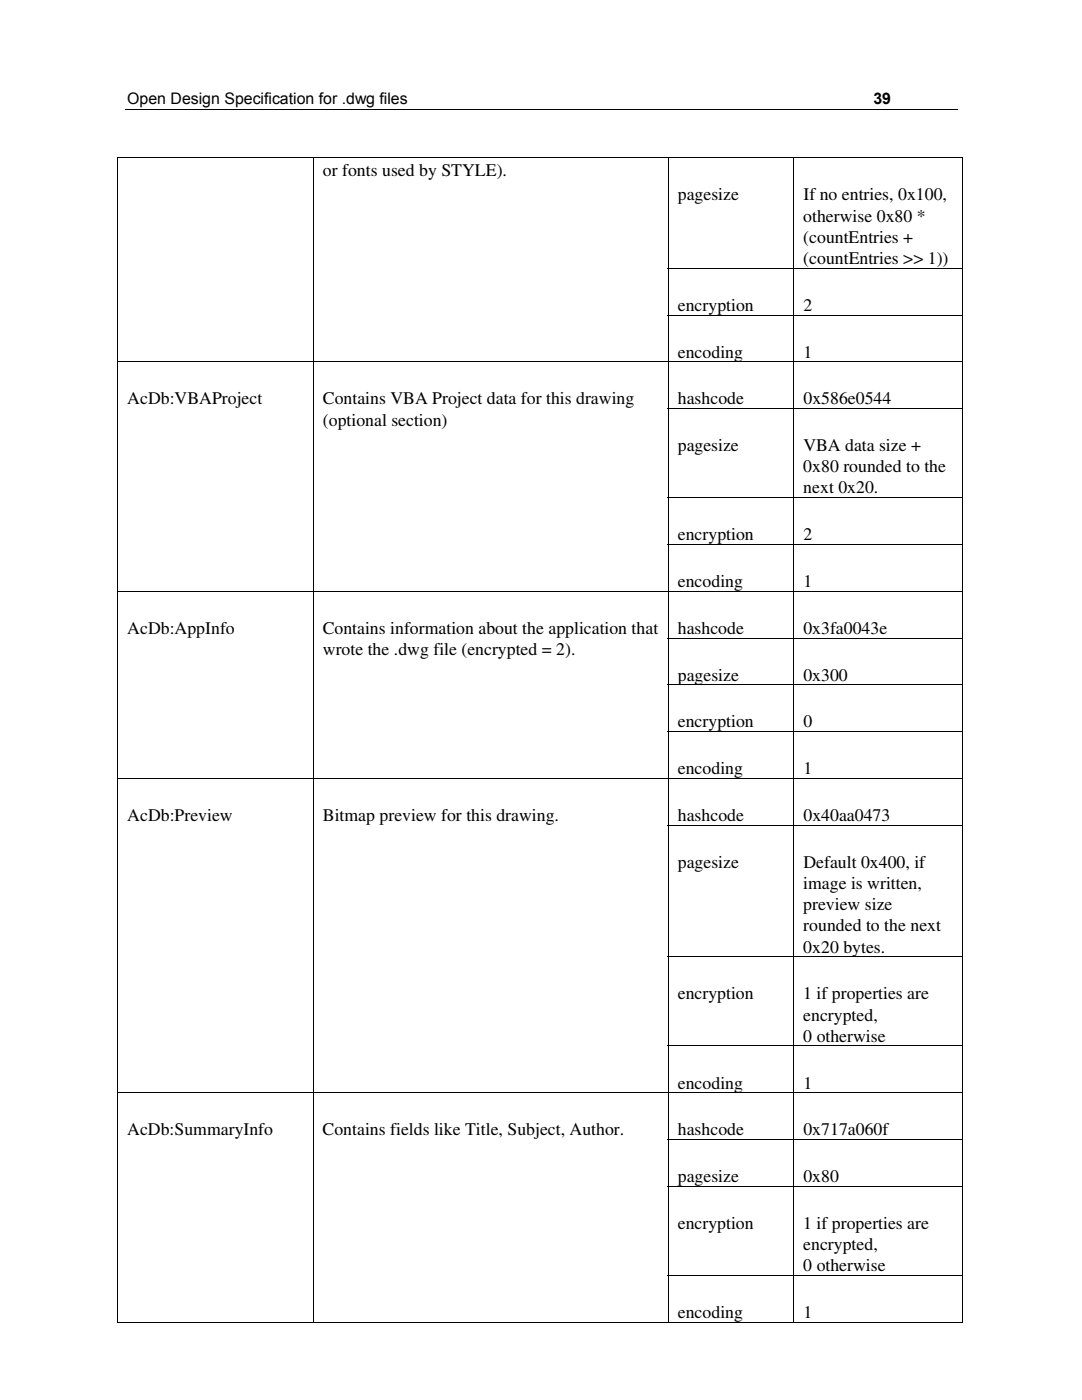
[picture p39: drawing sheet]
<svg xmlns="http://www.w3.org/2000/svg" width="216mm" height="279mm" viewBox="0 0 216 279" stroke-linecap="round" stroke-linejoin="round" font-family="sans-serif">
<defs><g id="words">
<g font-size="3.5">
<text x="64.4" y="35.1">or fonts used by STYLE).</text>
<text x="135.3" y="40">pagesize</text>
<text x="160.3" y="40">If no entries, 0x100,</text>
<text x="160.3" y="44.2">otherwise 0x80 *</text>
<text x="160.3" y="48.5">(countEntries +</text>
<text x="160.3" y="52.7">(countEntries &gt;&gt; 1))</text>
<text x="135.3" y="62">encryption</text>
<text x="160.3" y="62">2</text>
<text x="135.3" y="71.4">encoding</text>
<text x="160.3" y="71.4">1</text>
<text x="25.4" y="80.7">AcDb:VBAProject</text>
<text x="64.4" y="80.7">Contains VBA Project data for this drawing</text>
<text x="135.3" y="80.7">hashcode</text>
<text x="160.3" y="80.7">0x586e0544</text>
<text x="64.4" y="84.9">(optional section)</text>
<text x="135.3" y="90">pagesize</text>
<text x="160.3" y="94.3">0x80 rounded to the</text>
<text x="160.3" y="90">VBA data size +</text>
<text x="160.3" y="98.5">next 0x20.</text>
<text x="135.3" y="107.8">encryption</text>
<text x="160.3" y="107.8">2</text>
<text x="135.3" y="117.2">encoding</text>
<text x="160.3" y="117.2">1</text>
<text x="25.4" y="126.5">AcDb:AppInfo</text>
<text x="64.4" y="126.5">Contains information about the application that</text>
<text x="64.4" y="130.7">wrote the .dwg file (encrypted = 2).</text>
<text x="135.3" y="126.5">hashcode</text>
<text x="160.3" y="126.5">0x3fa0043e</text>
<text x="135.3" y="135.8">pagesize</text>
<text x="160.3" y="135.8">0x300</text>
<text x="135.3" y="145.2">encryption</text>
<text x="160.3" y="145.2">0</text>
<text x="135.3" y="154.5">encoding</text>
<text x="160.3" y="154.5">1</text>
<text x="25.4" y="163.8">AcDb:Preview</text>
<text x="64.4" y="163.8">Bitmap preview for this drawing.</text>
<text x="135.3" y="163.8">hashcode</text>
<text x="160.3" y="163.8">0x40aa0473</text>
<text x="135.3" y="173.2">pagesize</text>
<text x="160.3" y="173.2">Default 0x400, if</text>
<text x="160.3" y="177.4">image is written,</text>
<text x="160.3" y="181.6">preview size</text>
<text x="160.3" y="185.9">rounded to the next</text>
<text x="160.3" y="190.1">0x20 bytes.</text>
<text x="135.3" y="199.4">encryption</text>
<text x="160.3" y="199.4">1 if properties are</text>
<text x="160.3" y="203.7">encrypted,</text>
<text x="160.3" y="207.9">0 otherwise</text>
<text x="135.3" y="217.2">encoding</text>
<text x="160.3" y="217.2">1</text>
<text x="25.4" y="226.6">AcDb:SummaryInfo</text>
<text x="64.4" y="226.6">Contains fields like Title, Subject, Author.</text>
<text x="135.3" y="226.6">hashcode</text>
<text x="160.3" y="226.6">0x717a060f</text>
<text x="135.3" y="235.9">pagesize</text>
<text x="160.3" y="235.9">0x80</text>
<text x="135.3" y="245.2">encryption</text>
<text x="160.3" y="245.2">1 if properties are</text>
<text x="160.3" y="249.5">encrypted,</text>
<text x="160.3" y="253.7">0 otherwise</text>
<text x="135.3" y="263">encoding</text>
<text x="160.3" y="263">1</text>
</g>
<g font-size="3.2">
<text x="25.4" y="20.7">Open Design Specification for .dwg files</text>
<text x="174.3" y="20.7">39</text>
</g>
</g></defs>
<g fill="none" stroke="#000" stroke-width=".2">
<path d="M23.4 31.5h168.8M23.5 31.6v21.8M24.9 21.8h166.1M62.5 31.6v21.8M133.4 31.6v21.8M158.4 31.6v21.8M192.1 31.6v21.8M23.5 53.6v9.2M62.5 53.6v9.2M133.3 53.5h58.9M133.4 53.6v9.2M158.4 53.6v9.2"/>
<path d="M192.1 53.6v9.2M23.4 72.2h168.8M23.5 62.9v9.2M23.5 72.3v9.1M62.5 62.9v9.2M62.5 72.3v9.1M133.3 62.9h58.9M133.4 62.9v9.2M133.4 72.3v9.1M158.4 62.9v9.2M158.4 72.3v9.1M192.1 62.9v9.2"/>
<path d="M192.1 72.3v9.1M23.5 81.6v17.7M23.5 99.4v9.2M62.5 81.6v17.7M62.5 99.4v9.2M133.3 81.5h58.9M133.3 99.3h58.9M133.4 81.6v17.7M133.4 99.4v9.2M158.4 81.6v17.7M158.4 99.4v9.2M192.1 81.6v17.7"/>
<path d="M192.1 99.4v9.2M23.4 118h168.8M23.5 108.8v9.1M23.5 118.1v9.2M62.5 108.8v9.1M62.5 118.1v9.2M133.3 108.7h58.9M133.4 108.8v9.1M133.4 118.1v9.2M158.4 108.8v9.1M158.4 118.1v9.2M192.1 108.8v9.1"/>
<path d="M192.1 118.1v9.2M23.5 127.4v9.2M23.5 136.8v9.1M62.5 127.4v9.2M62.5 136.8v9.1M133.3 127.3h58.9M133.3 136.7h58.9M133.4 127.4v9.2M133.4 136.8v9.1M158.4 127.4v9.2M158.4 136.8v9.1M192.1 127.4v9.2"/>
<path d="M192.1 136.8v9.1M23.4 155.3h168.8M23.5 146.1v9.2M23.5 155.4v9.2M62.5 146.1v9.2M62.5 155.4v9.2M133.3 146h58.9M133.4 146.1v9.2M133.4 155.4v9.2M158.4 146.1v9.2M158.4 155.4v9.2M192.1 146.1v9.2"/>
<path d="M192.1 155.4v9.2M23.5 164.8v26.1M62.5 164.8v26.1M133.3 164.7h58.9M133.4 164.8v26.1M158.4 164.8v26.1M192.1 164.8v26.1M23.5 191v17.7M62.5 191v17.7M133.3 190.9h58.9M133.4 191v17.7M158.4 191v17.7"/>
<path d="M192.1 191v17.7M23.4 218.1h168.8M23.5 208.8v9.2M23.5 218.2v9.1M62.5 208.8v9.2M62.5 218.2v9.1M133.3 208.7h58.9M133.4 208.8v9.2M133.4 218.2v9.1M158.4 208.8v9.2M158.4 218.2v9.1M192.1 208.8v9.2"/>
<path d="M192.1 218.2v9.1M23.5 227.5v9.2M23.5 236.8v17.7M62.5 227.5v9.2M62.5 236.8v17.7M133.3 227.4h58.9M133.3 236.7h58.9M133.4 227.5v9.2M133.4 236.8v17.7M158.4 227.5v9.2M158.4 236.8v17.7M192.1 227.5v9.2"/>
<path d="M192.1 236.8v17.7M23.5 254.6v9.4M62.5 254.6v9.4M133.3 254.6h58.9M133.4 254.6v9.4M158.4 254.6v9.4M192.1 254.6v9.4M23.4 263.9h39M62.6 263.9h70.7M133.4 263.9h24.9M158.5 263.9h33.5"/>
</g>
<g fill="#000">
<path d="M23.4 31.4h.2v.2h-.2zM192 31.4h.2v.2h-.2zM23.4 53.4h.2v.2h-.2zM62.4 53.4h.2v.2h-.2zM23.4 62.8h.2v.1h-.2zM62.4 62.8h.2v.1h-.2zM23.4 81.4h.2v.2h-.2zM23.4 99.3h.2v.1h-.2zM62.4 81.4h.2v.2h-.2zM62.4 99.3h.2v.1h-.2zM23.4 108.6h.2v.2h-.2zM62.4 108.6h.2v.2h-.2z"/>
<path d="M23.4 127.3h.2v.1h-.2zM23.4 136.6h.2v.2h-.2zM62.4 127.3h.2v.1h-.2zM62.4 136.6h.2v.2h-.2zM23.4 145.9h.2v.2h-.2zM62.4 145.9h.2v.2h-.2zM23.4 164.6h.2v.2h-.2zM62.4 164.6h.2v.2h-.2zM23.4 190.9h.2v.1h-.2zM62.4 190.9h.2v.1h-.2zM23.4 208.7h.2v.1h-.2zM62.4 208.7h.2v.1h-.2z"/>
<path d="M23.4 227.3h.2v.2h-.2zM23.4 236.7h.2v.1h-.2zM62.4 227.3h.2v.2h-.2zM62.4 236.7h.2v.1h-.2zM23.4 254.5h.2v.1h-.2zM62.4 254.5h.2v.1h-.2zM192 263.8h.2v.2h-.2z"/>
</g>
<use href="#words"/>
</svg>
